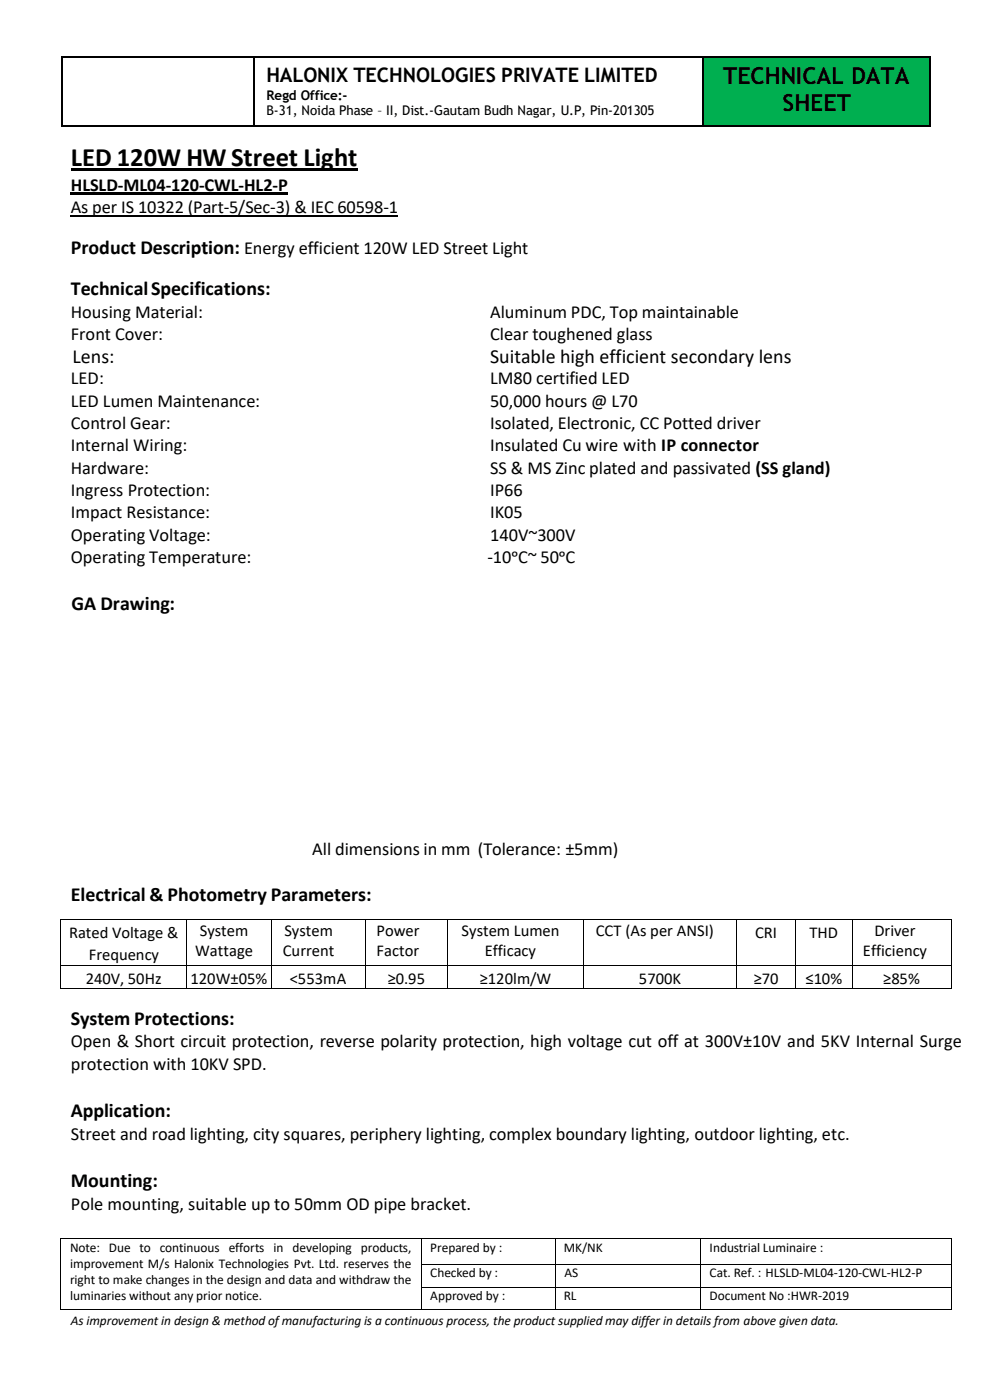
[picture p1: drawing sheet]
<svg xmlns="http://www.w3.org/2000/svg" width="210mm" height="297mm" viewBox="0 0 210 297" stroke-linecap="round" stroke-linejoin="round" font-family="sans-serif">
<defs><g id="words">
<text font-size="5.6" x="15" y="35.3">LED 120W HWStreet Light</text>
<g font-size="5">
<text x="153.4" y="17.8">TECHNICAL DATA</text>
<text x="166" y="23.5">SHEET</text>
</g>
<g font-size="4.2">
<text x="56.5" y="17.4">HALONIX TECHNOLOGIES PRIVATE LIMITED</text>
<text x="15" y="53.9">Product Description: Energy efficient 120W LED Street Light</text>
<text x="15" y="62.6">TechnicalSpecifications:</text>
<text x="15.4" y="77">Lens:</text>
<text x="104" y="77">Suitable high efficient secondary lens</text>
<text x="15.2" y="129.3">GA Drawing:</text>
<text x="15" y="191.2">Electrical &amp; Photometry Parameters:</text>
<text x="15" y="217.4">System Protections:</text>
<text x="15" y="237.1">Application:</text>
<text x="15" y="251.9">Mounting:</text>
</g>
<g font-size="3.9">
<text x="15" y="40.5">HLSLD-ML04-120-CWL-HL2-P</text>
<text x="15" y="45.3">As per IS 10322 (Part-5/Sec-3) &amp; IEC 60598-1</text>
<text x="15" y="67.4">Housing Material:</text>
<text x="104" y="67.4">Aluminum PDC, Top maintainable</text>
<text x="15" y="72.1">Front Cover:</text>
<text x="104" y="72.1">Clear toughened glass</text>
<text x="15" y="81.6">LED:</text>
<text x="104" y="81.6">LM80 certified LED</text>
<text x="15" y="86.3">LED Lumen Maintenance:</text>
<text x="104" y="86.3">50,000 hours @ L70</text>
<text x="15" y="91.1">Control Gear:</text>
<text x="15" y="95.8">Internal Wiring:</text>
<text x="104" y="91.1">Isolated, Electronic, CC Potted driver</text>
<text x="104" y="95.8">Insulated Cu wire with IP connector</text>
<text x="15" y="100.5">Hardware:</text>
<text x="104" y="100.5">SS &amp; MS Zinc plated and passivated (SS gland)</text>
<text x="15" y="105.3">Ingress Protection:</text>
<text x="104" y="105.3">IP66</text>
<text x="15" y="110">Impact Resistance:</text>
<text x="104" y="110">IK05</text>
<text x="15" y="114.7">Operating Voltage:</text>
<text x="15" y="119.5">Operating Temperature:</text>
<text x="103.4" y="119.5">-10ᵒC~ 50ᵒC</text>
<text x="104" y="114.7">140V~300V</text>
<text x="66.3" y="181.5">All dimensions in mm (Tolerance: ±5mm)</text>
<text x="15" y="222.2">Open &amp; Short circuit protection, reverse polarity protection, high voltage cut off at 300V±10V and 5KV Internal Surge</text>
<text x="15" y="227">protection with 10KV SPD.</text>
<text x="15" y="241.8">Street and road lighting, city squares, periphery lighting, complex boundary lighting, outdoor lighting, etc.</text>
<text x="15" y="256.7">Pole mounting, suitable up to 50mm OD pipe bracket.</text>
</g>
<g font-size="3.5">
<text x="14.6" y="199.1">Rated Voltage &amp;</text>
<text x="18.8" y="203.8">Frequency</text>
<text x="41.4" y="202.9">Wattage</text>
<text x="42.4" y="198.6">System</text>
<text x="60" y="202.9">Current</text>
<text x="60.3" y="198.6">System</text>
<text x="79.9" y="198.6">Power</text>
<text x="79.9" y="202.9">Factor</text>
<text x="97.9" y="198.6">System Lumen</text>
<text x="102.9" y="202.9">Efficacy</text>
<text x="126.4" y="198.6">CCT (As per ANSI)</text>
<text x="160.2" y="199.1">CRI</text>
<text x="171.8" y="199.1">THD</text>
<text x="183.1" y="202.9">Efficiency</text>
<text x="185.5" y="198.6">Driver</text>
<text x="18.2" y="208.7">240V, 50Hz</text>
<text x="40.4" y="208.7">120W±05%</text>
<text x="61.5" y="208.7">&lt;553mA</text>
<text x="82.3" y="208.7">≥0.95</text>
<text x="101.8" y="208.7">≥120lm/W</text>
<text x="135.6" y="208.7">5700K</text>
<text x="159.9" y="208.7">≥70</text>
<text x="170.9" y="208.7">≤10%</text>
<text x="187.4" y="208.7">≥85%</text>
</g>
<g font-size="2.8">
<text x="56.5" y="21.1">Regd Office:-</text>
<text x="56.5" y="24.4">B-31, Noida Phase – II, Dist.-Gautam Budh Nagar, U.P, Pin-201305</text>
<text x="14.9" y="265.6">Note: Due to continuous efforts in developing products,</text>
<text x="14.9" y="269">improvement M/s Halonix Technologies Pvt. Ltd. reserves the</text>
<text x="91.3" y="265.6">Prepared by :</text>
<text x="119.6" y="265.6">MK/NK</text>
<text x="150.6" y="265.6">Industrial Luminaire :</text>
<text x="14.9" y="272.4">right to make changes in the design and data and withdraw the</text>
<text x="14.9" y="275.9">luminaries without any prior notice.</text>
<text x="91.3" y="271">Checked by :</text>
<text x="91.3" y="275.9">Approved by :</text>
<text x="119.6" y="275.9">RL</text>
<text x="119.8" y="271">AS</text>
<text x="150.6" y="271">Cat. Ref. : HLSLD-ML04-120-CWL-HL2-P</text>
<text x="150.6" y="275.9">Document No :HWR-2019</text>
<text x="15" y="281">As improvement in design &amp; method ofmanufacturing is a continuous process, the product supplied may differ in details from above given data.</text>
</g>
</g></defs>
<g fill="#00af50">
<path d="M149.3 12.3h47.9v14.2h-47.9z" fill-rule="evenodd"/>
<path d="M149.3 12.3h47.9v6.8h-47.9z" fill-rule="evenodd"/>
<path d="M149.3 19.1h47.9v5.7h-47.9z" fill-rule="evenodd"/>
</g>
<g fill="#000">
<path d="M13.1 12.1h.2v.2h-.2z" fill-rule="evenodd"/>
<path d="M13.1 12.1h.2v.2h-.2z" fill-rule="evenodd"/>
<path d="M53.7 12.1h.3v.2h-.3z" fill-rule="evenodd"/>
<path d="M149 12.1h.3v.2h-.3z" fill-rule="evenodd"/>
<path d="M197.3 12.1h.2v.2h-.2z" fill-rule="evenodd"/>
<path d="M197.3 12.1h.2v.2h-.2z" fill-rule="evenodd"/>
<path d="M13.1 26.5h.2v.3h-.2z" fill-rule="evenodd"/>
<path d="M13.1 26.5h.2v.3h-.2z" fill-rule="evenodd"/>
<path d="M15 35.7h60.9v.5h-60.9z" fill-rule="evenodd"/>
<path d="M53.7 26.5h.3v.3h-.3z" fill-rule="evenodd"/>
<path d="M149 26.5h.3v.3h-.3z" fill-rule="evenodd"/>
<path d="M197.3 26.5h.2v.3h-.2z" fill-rule="evenodd"/>
<path d="M197.3 26.5h.2v.3h-.2z" fill-rule="evenodd"/>
<path d="M15 40.7h46.1v.5h-46.1z" fill-rule="evenodd"/>
<path d="M12.8 195.1h.2v.2h-.2z" fill-rule="evenodd"/>
<path d="M12.8 195.1h.2v.2h-.2z" fill-rule="evenodd"/>
<path d="M39.5 195.1h.3v.2h-.3z" fill-rule="evenodd"/>
<path d="M57.4 195.1h.2v.2h-.2z" fill-rule="evenodd"/>
<path d="M77.4 195.1h.2v.2h-.2z" fill-rule="evenodd"/>
<path d="M94.9 195.1h.2v.2h-.2z" fill-rule="evenodd"/>
<path d="M123.7 195.1h.2v.2h-.2z" fill-rule="evenodd"/>
<path d="M156.2 195.1h.3v.2h-.3z" fill-rule="evenodd"/>
<path d="M168.7 195.1h.2v.2h-.2z" fill-rule="evenodd"/>
<path d="M180.8 195.1h.2v.2h-.2z" fill-rule="evenodd"/>
<path d="M201.7 195.1h.2v.2h-.2z" fill-rule="evenodd"/>
<path d="M201.7 195.1h.2v.2h-.2z" fill-rule="evenodd"/>
<path d="M12.8 204.7h.2v.3h-.2z" fill-rule="evenodd"/>
<path d="M12.8 209.7h.2v.2h-.2z" fill-rule="evenodd"/>
<path d="M12.8 209.7h.2v.2h-.2z" fill-rule="evenodd"/>
<path d="M39.5 204.7h.3v.3h-.3z" fill-rule="evenodd"/>
<path d="M39.5 209.7h.3v.2h-.3z" fill-rule="evenodd"/>
<path d="M57.4 204.7h.2v.3h-.2z" fill-rule="evenodd"/>
<path d="M57.4 209.7h.2v.2h-.2z" fill-rule="evenodd"/>
<path d="M77.4 204.7h.2v.3h-.2z" fill-rule="evenodd"/>
<path d="M77.4 209.7h.2v.2h-.2z" fill-rule="evenodd"/>
<path d="M94.9 204.7h.2v.3h-.2z" fill-rule="evenodd"/>
<path d="M94.9 209.7h.2v.2h-.2z" fill-rule="evenodd"/>
<path d="M123.7 204.7h.2v.3h-.2z" fill-rule="evenodd"/>
<path d="M123.7 209.7h.2v.2h-.2z" fill-rule="evenodd"/>
<path d="M156.2 204.7h.3v.3h-.3z" fill-rule="evenodd"/>
<path d="M156.2 209.7h.3v.2h-.3z" fill-rule="evenodd"/>
<path d="M168.7 204.7h.2v.3h-.2z" fill-rule="evenodd"/>
<path d="M168.7 209.7h.2v.2h-.2z" fill-rule="evenodd"/>
<path d="M180.8 204.7h.2v.3h-.2z" fill-rule="evenodd"/>
<path d="M180.8 209.7h.2v.2h-.2z" fill-rule="evenodd"/>
<path d="M201.7 204.7h.2v.3h-.2z" fill-rule="evenodd"/>
<path d="M201.7 209.7h.2v.2h-.2z" fill-rule="evenodd"/>
<path d="M201.7 209.7h.2v.2h-.2z" fill-rule="evenodd"/>
<path d="M12.8 262.7h.2v.2h-.2z" fill-rule="evenodd"/>
<path d="M12.8 262.7h.2v.2h-.2z" fill-rule="evenodd"/>
<path d="M12.8 268.1h.2v.2h-.2z" fill-rule="evenodd"/>
<path d="M12.8 273h.2v.3h-.2z" fill-rule="evenodd"/>
<path d="M12.8 277.8h.2v.2h-.2z" fill-rule="evenodd"/>
<path d="M12.8 277.8h.2v.2h-.2z" fill-rule="evenodd"/>
<path d="M89.3 262.7h.3v.2h-.3z" fill-rule="evenodd"/>
<path d="M89.3 268.1h.3v.2h-.3z" fill-rule="evenodd"/>
<path d="M89.3 273h.3v.3h-.3z" fill-rule="evenodd"/>
<path d="M89.3 277.8h.3v.2h-.3z" fill-rule="evenodd"/>
<path d="M117.7 262.7h.2v.2h-.2z" fill-rule="evenodd"/>
<path d="M117.7 268.1h.2v.2h-.2z" fill-rule="evenodd"/>
<path d="M117.7 273h.2v.3h-.2z" fill-rule="evenodd"/>
<path d="M117.7 277.8h.2v.2h-.2z" fill-rule="evenodd"/>
<path d="M148.5 262.7h.3v.2h-.3z" fill-rule="evenodd"/>
<path d="M148.5 268.1h.3v.2h-.3z" fill-rule="evenodd"/>
<path d="M148.5 273h.3v.3h-.3z" fill-rule="evenodd"/>
<path d="M148.5 277.8h.3v.2h-.3z" fill-rule="evenodd"/>
<path d="M201.7 262.7h.2v.2h-.2z" fill-rule="evenodd"/>
<path d="M201.7 262.7h.2v.2h-.2z" fill-rule="evenodd"/>
<path d="M201.7 268.1h.2v.2h-.2z" fill-rule="evenodd"/>
<path d="M201.7 273h.2v.3h-.2z" fill-rule="evenodd"/>
<path d="M201.7 277.8h.2v.2h-.2z" fill-rule="evenodd"/>
<path d="M201.7 277.8h.2v.2h-.2z" fill-rule="evenodd"/>
</g>
<path d="M13.2 12.3v14.2M13.3 12.2h40.4M53.9 12.3v14.2M54 12.2h95M149.1 12.3v14.2M149.3 12.2h48M197.4 12.3v14.2M13.3 26.7h40.4M54 26.7h95M149.3 26.7h48M15 45.8h69.4" fill="none" stroke="#000" stroke-width=".25"/>
<g fill="none" stroke="#000" stroke-width=".21">
<path d="M12.9 195.3v9.4M13 195.2h26.5M39.7 195.3v9.4M39.8 195.2h17.6M57.5 195.3v9.4M57.6 195.2h19.8M77.5 195.3v9.4M77.6 195.2h17.3M95 195.3v9.4M95.1 195.2h28.6M123.8 195.3v9.4M123.9 195.2h32.3"/>
<path d="M156.4 195.3v9.4M156.5 195.2h12.2M168.8 195.3v9.4M168.9 195.2h11.9M180.9 195.3v9.4M181 195.2h20.7M201.8 195.3v9.4M12.9 205v4.7M13 204.9h26.5M13 209.8h26.5M39.7 205v4.7M39.8 204.9h17.6"/>
<path d="M39.8 209.8h17.6M57.5 205v4.7M57.6 204.9h19.8M57.6 209.8h19.8M77.5 205v4.7M77.6 204.9h17.3M77.6 209.8h17.3M95 205v4.7M95.1 204.9h28.6M95.1 209.8h28.6M123.8 205v4.7M123.9 204.9h32.3"/>
<path d="M123.9 209.8h32.3M156.4 205v4.7M156.5 204.9h12.2M156.5 209.8h12.2M168.8 205v4.7M168.9 204.9h11.9M168.9 209.8h11.9M180.9 205v4.7M181 204.9h20.7M181 209.8h20.7M201.8 205v4.7M12.9 262.9v5.2"/>
<path d="M12.9 268.3v4.7M12.9 273.3v4.5M13 262.8h76.3M13 277.9h76.3M89.4 262.9v5.2M89.4 268.3v4.7M89.4 273.3v4.5M89.6 262.8h28.1M89.6 268.2h28.1M89.6 273.1h28.1M89.6 277.9h28.1M117.8 262.9v5.2"/>
<path d="M117.8 268.3v4.7M117.8 273.3v4.5M117.9 262.8h30.6M117.9 268.2h30.6M117.9 273.1h30.6M117.9 277.9h30.6M148.6 262.9v5.2M148.6 268.3v4.7M148.6 273.3v4.5M148.8 262.8h52.9M148.8 268.2h52.9M148.8 273.1h52.9"/>
<path d="M148.8 277.9h52.9M201.8 262.9v5.2M201.8 268.3v4.7M201.8 273.3v4.5"/>
</g>
<use href="#words"/>
</svg>
